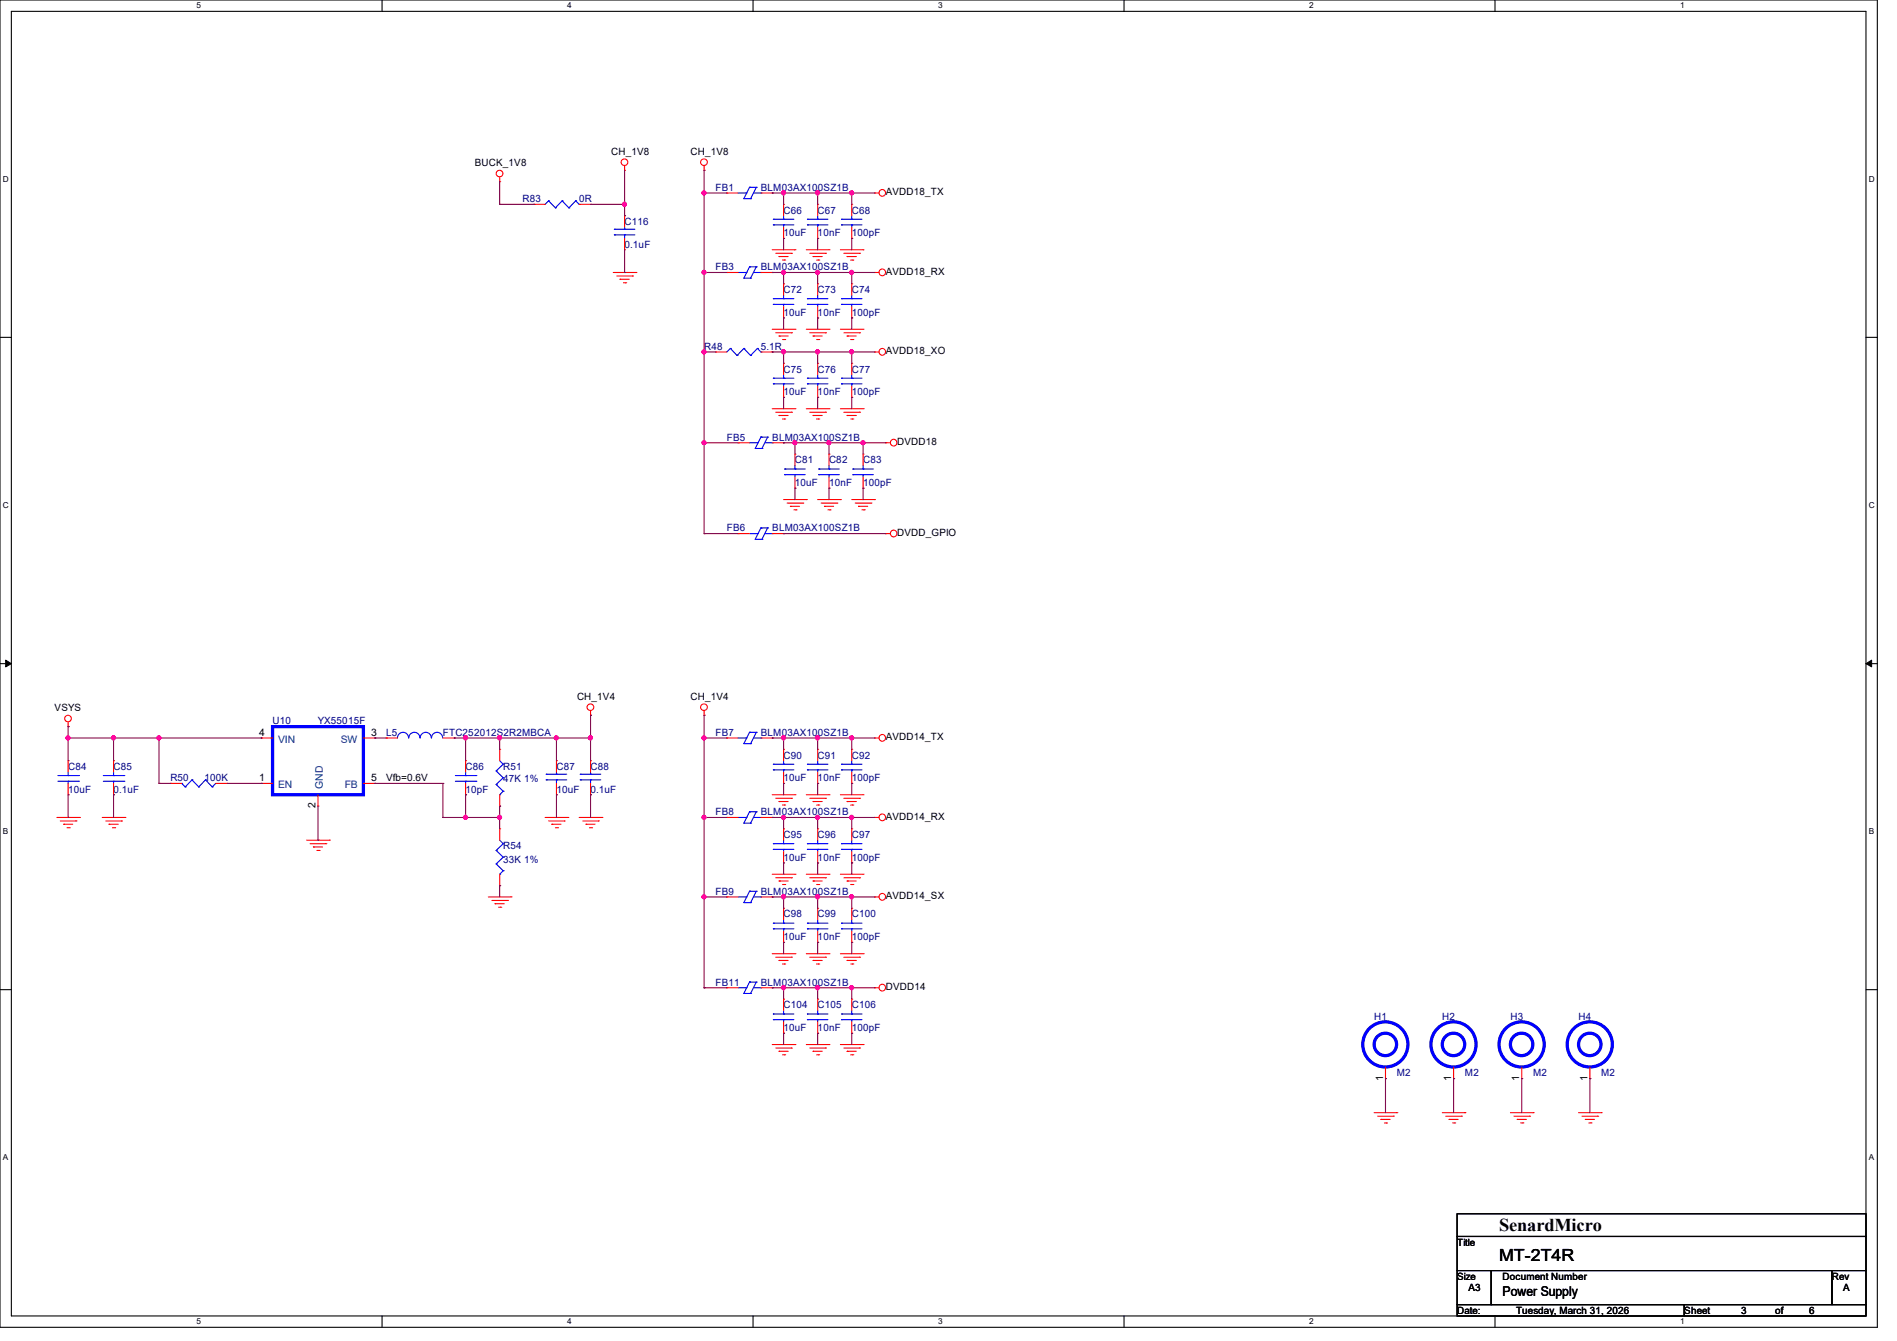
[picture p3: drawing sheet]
<svg xmlns="http://www.w3.org/2000/svg" width="297mm" height="210mm" viewBox="0 0 297 210" stroke-linecap="round" stroke-linejoin="round" font-family="sans-serif">
<defs><g id="words">
<text font-size="2.8" x="234.7" y="192.8">SenardMicro</text>
<text font-size="2.6" x="234.7" y="197.4">MT-2T4R</text>
<text font-size="2.1" x="235.2" y="203">Power Supply</text>
<g font-size="1.6">
<text x="74.3" y="26">BUCK_1V8</text>
<text x="95.7" y="24.2">CH_1V8</text>
<text x="108.1" y="24.2">CH_1V8</text>
<text x="138.7" y="30.6">AVDD18_TX</text>
<text x="138.7" y="43.1">AVDD18_RX</text>
<text x="138.7" y="55.5">AVDD18_XO</text>
<text x="140.5" y="69.7">DVDD18</text>
<text x="140.5" y="83.9">DVDD_GPIO</text>
<text x="8.6" y="111.3">VSYS</text>
<text x="90.3" y="109.6">CH_1V4</text>
<text x="108.1" y="109.6">CH_1V4</text>
<text x="40.6" y="115.2">4</text>
<text x="58.1" y="115.2">3</text>
<text x="138.7" y="116">AVDD14_TX</text>
<text x="40.6" y="122.3">1</text>
<text x="58.1" y="122.3">5</text>
<text x="60.5" y="122.3">Vfb=0.6V</text>
<text x="49.4" y="126.6" transform="rotate(-90 49.4 126.6)">2</text>
<text x="138.7" y="128.4">AVDD14_RX</text>
<text x="138.7" y="140.8">AVDD14_SX</text>
<text x="138.7" y="155.1">DVDD14</text>
<text x="216.5" y="169.2" transform="rotate(-90 216.5 169.2)">1</text>
<text x="227.2" y="169.2" transform="rotate(-90 227.2 169.2)">1</text>
<text x="237.9" y="169.2" transform="rotate(-90 237.9 169.2)">1</text>
<text x="248.5" y="169.2" transform="rotate(-90 248.5 169.2)">1</text>
<text x="228.1" y="195.1">Title</text>
<text x="228.1" y="200.4">Size</text>
<text x="229.9" y="202.2">A3</text>
<text x="235.2" y="200.4">Document Number</text>
<text x="286.8" y="200.4">Rev</text>
<text x="288.6" y="202.2">A</text>
<text x="228.1" y="205.7">Date:</text>
<text x="237.4" y="205.7">Tuesday, March 31, 2026</text>
<text x="263.7" y="205.7">Sheet</text>
<text x="272.6" y="205.7">3</text>
<text x="277.9" y="205.7">of</text>
<text x="283.3" y="205.7">6</text>
</g>
<g font-size="1.6" fill="#000080">
<text x="112" y="29.9">FB1</text>
<text x="119.1" y="29.9">BLM03AX100SZ1B</text>
<text x="81.8" y="31.7">R83</text>
<text x="90.7" y="31.7">0R</text>
<text x="97.8" y="35.2">C116</text>
<text x="122.7" y="33.4">C66</text>
<text x="128" y="33.4">C67</text>
<text x="133.3" y="33.4">C68</text>
<text x="97.8" y="38.8">0.1uF</text>
<text x="122.7" y="37">10uF</text>
<text x="128" y="37">10nF</text>
<text x="133.3" y="37">100pF</text>
<text x="112" y="42.3">FB3</text>
<text x="119.1" y="42.3">BLM03AX100SZ1B</text>
<text x="122.7" y="45.9">C72</text>
<text x="128" y="45.9">C73</text>
<text x="133.3" y="45.9">C74</text>
<text x="122.7" y="49.4">10uF</text>
<text x="128" y="49.4">10nF</text>
<text x="133.3" y="49.4">100pF</text>
<text x="110.2" y="54.8">R48</text>
<text x="119.1" y="54.8">5.1R</text>
<text x="122.7" y="58.3">C75</text>
<text x="128" y="58.3">C76</text>
<text x="133.3" y="58.3">C77</text>
<text x="122.7" y="61.9">10uF</text>
<text x="128" y="61.9">10nF</text>
<text x="133.3" y="61.9">100pF</text>
<text x="113.8" y="69">FB5</text>
<text x="120.9" y="69">BLM03AX100SZ1B</text>
<text x="124.5" y="72.6">C81</text>
<text x="124.5" y="76.1">10uF</text>
<text x="129.8" y="72.6">C82</text>
<text x="129.8" y="76.1">10nF</text>
<text x="135.1" y="72.6">C83</text>
<text x="135.1" y="76.1">100pF</text>
<text x="113.8" y="83.2">FB6</text>
<text x="120.9" y="83.2">BLM03AX100SZ1B</text>
<text x="42.7" y="113.5">U10</text>
<text x="49.8" y="113.5">YX55015F</text>
<text x="60.5" y="115.2">L5</text>
<text x="69.3" y="115.2">FTC252012S2R2MBCA</text>
<text x="112" y="115.2">FB7</text>
<text x="119.1" y="115.2">BLM03AX100SZ1B</text>
<text x="122.7" y="118.8">C90</text>
<text x="128" y="118.8">C91</text>
<text x="133.3" y="118.8">C92</text>
<text x="10.7" y="120.6">C84</text>
<text x="10.7" y="124.1">10uF</text>
<text x="17.8" y="120.6">C85</text>
<text x="17.8" y="124.1">0.1uF</text>
<text x="26.7" y="122.3">R50</text>
<text x="32" y="122.3">100K</text>
<text x="72.9" y="120.6">C86</text>
<text x="72.9" y="124.1">10pF</text>
<text x="78.8" y="120.6">R51</text>
<text x="78.8" y="122.5">47K 1%</text>
<text x="87.1" y="120.6">C87</text>
<text x="87.1" y="124.1">10uF</text>
<text x="92.5" y="120.6">C88</text>
<text x="92.5" y="124.1">0.1uF</text>
<text x="122.7" y="122.3">10uF</text>
<text x="128" y="122.3">10nF</text>
<text x="133.3" y="122.3">100pF</text>
<text x="112" y="127.7">FB8</text>
<text x="119.1" y="127.7">BLM03AX100SZ1B</text>
<text x="122.7" y="131.2">C95</text>
<text x="128" y="131.2">C96</text>
<text x="133.3" y="131.2">C97</text>
<text x="78.8" y="133">R54</text>
<text x="78.8" y="135.1">33K 1%</text>
<text x="122.7" y="134.8">10uF</text>
<text x="128" y="134.8">10nF</text>
<text x="133.3" y="134.8">100pF</text>
<text x="112" y="140.1">FB9</text>
<text x="119.1" y="140.1">BLM03AX100SZ1B</text>
<text x="122.7" y="143.7">C98</text>
<text x="128" y="143.7">C99</text>
<text x="133.3" y="143.7">C100</text>
<text x="122.7" y="147.2">10uF</text>
<text x="128" y="147.2">10nF</text>
<text x="133.3" y="147.2">100pF</text>
<text x="112" y="154.3">FB11</text>
<text x="119.1" y="154.3">BLM03AX100SZ1B</text>
<text x="122.7" y="157.9">C104</text>
<text x="122.7" y="161.5">10uF</text>
<text x="128" y="157.9">C105</text>
<text x="128" y="161.5">10nF</text>
<text x="133.3" y="157.9">C106</text>
<text x="133.3" y="161.5">100pF</text>
<text x="215.1" y="159.7">H1</text>
<text x="225.8" y="159.7">H2</text>
<text x="236.5" y="159.7">H3</text>
<text x="247.1" y="159.7">H4</text>
<text x="218.7" y="168.6">M2</text>
<text x="229.4" y="168.6">M2</text>
<text x="240" y="168.6">M2</text>
<text x="250.7" y="168.6">M2</text>
</g>
<g font-size="1.6" fill="#004080">
<text x="43.6" y="116.3">VIN</text>
<text x="53.3" y="116.3">SW</text>
<text x="43.6" y="123.4">EN</text>
<text x="50.5" y="123.6" transform="rotate(-90 50.5 123.6)">GND</text>
<text x="54" y="123.4">FB</text>
</g>
<g font-size="1.3">
<text x="30.8" y="1.3">5</text>
<text x="88.8" y="1.3">4</text>
<text x="146.9" y="1.3">3</text>
<text x="205" y="1.3">2</text>
<text x="263.1" y="1.3">1</text>
<text x=".5" y="28.4">D</text>
<text x="292.6" y="28.4">D</text>
<text x=".5" y="79.5">C</text>
<text x="292.6" y="79.5">C</text>
<text x=".5" y="130.6">B</text>
<text x="292.6" y="130.6">B</text>
<text x=".5" y="181.7">A</text>
<text x="292.6" y="181.7">A</text>
<text x="30.8" y="207.4">5</text>
<text x="88.8" y="207.4">4</text>
<text x="146.9" y="207.4">3</text>
<text x="205" y="207.4">2</text>
<text x="263.1" y="207.4">1</text>
</g>
</g></defs>
<g fill="none" stroke="#000" stroke-width=".17">
<path d="M0 0h293.9v207.9h-293.9zM1.8 1.8h290.3v204.3h-290.3zM59.8 0v1.8M117.9 0v1.8M176 0v1.8M234.1 0v1.8M0 52.8h1.8M292.1 52.8h1.8M0 103.9h1.8M292.1 103.9h1.8M0 155h1.8M292.1 155h1.8"/>
<path d="M228.1 190.1h64v3.5h-64zM228.1 193.6h64v5.4h-64zM228.1 199h5.4v5.3h-5.4zM233.5 199h53.3v5.3h-53.3zM286.8 199h5.3v5.3h-5.3zM59.8 206.1v1.8M117.9 206.1v1.8M176 206.1v1.8M228.1 204.3h35.6v1.8h-35.6zM234.1 206.1v1.8M263.7 204.3h28.4v1.8h-28.4z"/>
</g>
<path d="M.9 103.4l.9 .5-.9 .5zM292.1 103.9l.9-.5v1z" fill="#000"/>
<path d="M.9 103.4l.9 .5-.9 .5zM292.1 103.9l.9-.5v1z" fill="none" stroke="#000" stroke-width=".16"/>
<g fill="none" stroke="#f00" stroke-width=".17">
<path d="M78.2 28.4h.1M78.2 27.7v.7M83.6 32h.1M83.6 32h1.7M90.7 32h1.8M92.5 32h.1M97.8 26.7h.1M97.8 33.8h.1M97.8 39.1h.1M97.8 26v.7M97.8 33.8v1.8M97.8 37.3v1.8"/>
<path d="M110.2 26.7h.1M110.2 26v.7M113.8 30.2h.1M113.8 30.2h1.8M119.1 30.2h1.8M120.9 30.2h.1M120.9 39.1h3.6M121.5 39.7h2.4M122.7 37.3h.1M122.7 32h.1M122.7 32v1.8M122.7 35.6v1.7"/>
<path d="M123.9 39.7h.1M124.5 39.1h.1M126.2 39.1h3.6M126.8 39.7h2.4M128 37.3h.1M128 32h.1M128 32v1.8M128 35.6v1.7M129.2 39.7h.1M129.8 39.1h.1M131.6 39.1h3.5M132.1 39.7h2.5"/>
<path d="M133.3 37.3h.1M133.3 32h.1M133.3 32v1.8M133.3 35.6v1.7M134.6 39.7h.1M135.1 39.1h.1M136.9 30.2h.1M136.9 30.2h.7M96 42.7h3.6M96.6 43.2h2.4M97.1 43.7h.1M97.1 43.7h1.4"/>
<path d="M97.6 44.3h.4M98 44.3h.1M99 43.2h.1M99.6 42.7h.1M112 55.1h.1M112 55.1h1.8M113.8 42.7h.1M113.8 42.7h1.8M119.1 42.7h1.8M119.1 55.1h1.8M120.9 55.1h.1M120.9 42.7h.1"/>
<path d="M120.9 51.6h3.6M121.5 52.1h2.4M122 40.2h.1M122 52.6h.1M122 40.2h1.4M122 52.6h1.4M122.5 40.7h.4M122.5 53.2h.4M122.7 56.9h.1M122.7 49.8h.1M122.7 44.4h.1M122.7 44.4v1.8"/>
<path d="M122.7 48v1.8M122.7 56.9v1.8M122.9 40.7h.1M122.9 53.2h.1M123.9 52.1h.1M124.5 51.6h.1M126.2 51.6h3.6M126.8 52.1h2.4M127.3 40.2h.1M127.3 52.6h.1M127.3 40.2h1.4M127.3 52.6h1.4"/>
<path d="M127.8 40.7h.4M127.8 53.2h.4M128 56.9h.1M128 49.8h.1M128 44.4h.1M128 44.4v1.8M128 48v1.8M128 56.9v1.8M128.2 40.7h.1M128.2 53.2h.1M129.2 52.1h.1M129.8 51.6h.1"/>
<path d="M131.6 51.6h3.5M132.1 52.1h2.5M132.6 40.2h.1M132.6 52.6h.1M132.6 40.2h1.5M132.6 52.6h1.5M133.2 40.7h.3M133.2 53.2h.3M133.3 56.9h.1M133.3 49.8h.1M133.3 44.4h.1M133.3 44.4v1.8"/>
<path d="M133.3 48v1.8M133.3 56.9v1.8M133.5 40.7h.1M133.5 53.2h.1M134.6 52.1h.1M135.1 51.6h.1M136.9 42.7h.1M136.9 55.1h.1M136.9 42.7h.7M136.9 55.1h.7M115.6 69.3h.1M115.6 69.3h1.7"/>
<path d="M120.9 64h3.6M120.9 69.3h1.8M121.5 64.6h2.4M122 65.1h.1M122 65.1h1.4M122.5 65.6h.4M122.7 62.2h.1M122.7 69.3h.1M122.7 78.2h3.5M122.7 60.5v1.7M122.9 65.6h.1M123.2 78.8h2.5"/>
<path d="M123.7 79.3h.1M123.7 79.3h1.5M123.9 64.6h.1M124.3 79.8h.3M124.5 64h.1M124.5 76.5h.1M124.5 71.1h.1M124.5 71.1v1.8M124.5 74.7v1.8M124.6 79.8h.1M125.7 78.8h.1M126.2 78.2h.1"/>
<path d="M126.2 64h3.6M126.8 64.6h2.4M127.3 65.1h.1M127.3 65.1h1.4M127.8 65.6h.4M128 62.2h.1M128 78.2h3.6M128 60.5v1.7M128.2 65.6h.1M128.6 78.8h2.4M129.1 79.3h.1M129.1 79.3h1.4"/>
<path d="M129.2 64.6h.1M129.6 79.8h.4M129.8 64h.1M129.8 76.5h.1M129.8 71.1h.1M129.8 71.1v1.8M129.8 74.7v1.8M130 79.8h.1M131 78.8h.1M131.6 78.2h.1M131.6 64h3.5M132.1 64.6h2.5"/>
<path d="M132.6 65.1h.1M132.6 65.1h1.5M133.2 65.6h.3M133.3 62.2h.1M133.3 78.2h3.6M133.3 60.5v1.7M133.5 65.6h.1M133.9 78.8h2.5M134.4 79.3h.1M134.4 79.3h1.4M134.6 64.6h.1M135 79.8h.3"/>
<path d="M135.1 64h.1M135.1 76.5h.1M135.1 71.1h.1M135.1 71.1v1.8M135.1 74.7v1.8M135.3 79.8h.1M136.4 78.8h.1M136.9 78.2h.1M138.7 69.3h.1M138.7 69.3h.7M115.6 83.6h.1M115.6 83.6h1.7"/>
<path d="M120.9 83.6h1.8M122.7 83.6h.1M138.7 83.6h.1M138.7 83.6h.7M10.7 113.8h.1M10.7 119.1h.1M10.7 113.1v.7M10.7 119.1v1.8M17.8 119.1h.1M17.8 119.1v1.8M40.9 115.6h.1M40.9 115.6h1.8"/>
<path d="M56.9 115.6h1.8M58.7 115.6h.1M60.5 115.6h.1M60.5 115.6h1.7M69.3 115.6h1.8M71.1 115.6h.1M72.9 119.1h.1M72.9 119.1v1.8M78.2 117.3h.1M78.2 117.3v1.8M87.1 119.1h.1M87.1 119.1v1.8"/>
<path d="M92.5 112h.1M92.5 119.1h.1M92.5 111.3v.7M92.5 119.1v1.8M110.2 112h.1M110.2 111.3v.7M113.8 115.6h.1M113.8 115.6h1.8M119.1 115.6h1.8M120.9 115.6h.1M122.7 117.3h.1M122.7 117.3v1.8"/>
<path d="M128 117.3h.1M128 117.3v1.8M133.3 117.3h.1M133.3 117.3v1.8M136.9 115.6h.1M136.9 115.6h.7M8.9 128h3.5M9.4 128.6h2.5M9.9 129.1h.1M9.9 129.1h1.5M10.5 129.6h.3M10.7 124.5h.1"/>
<path d="M10.7 122.7v1.8M10.8 129.6h.1M11.9 128.6h.1M12.4 128h.1M16 128h3.6M16.6 128.6h2.4M17.1 129.1h.1M17.1 129.1h1.4M17.6 129.6h.3M17.8 124.5h.1M17.8 122.7v1.8M17.9 129.6h.1"/>
<path d="M19 128.6h.1M19.6 128h.1M26.7 122.7h.1M26.7 122.7h1.7M33.8 122.7h1.8M35.6 122.7h.1M40.9 122.7h.1M40.9 122.7h1.8M48 131.6h3.6M48.6 132.1h2.4M49.1 132.6h.1M49.1 132.6h1.4"/>
<path d="M49.6 133.2h.4M49.8 126.2h.1M49.8 124.5v1.7M50 133.2h.1M51 132.1h.1M51.6 131.6h.1M56.9 122.7h1.8M58.7 122.7h.1M72.9 124.5h.1M72.9 122.7v1.8M78.2 126.2h.1M78.2 129.8h.1"/>
<path d="M78.2 138.7h.1M78.2 124.5v1.7M78.2 129.8v1.8M78.2 136.9v1.8M85.3 128h3.6M85.9 128.6h2.4M86.4 129.1h.1M86.4 129.1h1.4M87 129.6h.3M87.1 124.5h.1M87.1 122.7v1.8M87.3 129.6h.1"/>
<path d="M88.3 128.6h.1M88.9 128h.1M90.7 128h3.5M91.2 128.6h2.5M91.7 129.1h.1M91.7 129.1h1.5M92.3 129.6h.3M92.5 124.5h.1M92.5 122.7v1.8M92.6 129.6h.1M93.7 128.6h.1M94.2 128h.1"/>
<path d="M113.8 128h.1M113.8 128h1.8M119.1 128h1.8M120.9 128h.1M120.9 124.5h3.6M120.9 136.9h3.6M121.5 125h2.4M121.5 137.5h2.4M122 125.5h.1M122 138h.1M122 125.5h1.4M122 138h1.4"/>
<path d="M122.5 126.1h.4M122.5 138.5h.4M122.7 135.1h.1M122.7 129.8h.1M122.7 122.7h.1M122.7 120.9v1.8M122.7 129.8v1.8M122.7 133.3v1.8M122.9 126.1h.1M122.9 138.5h.1M123.9 125h.1M123.9 137.5h.1"/>
<path d="M124.5 124.5h.1M124.5 136.9h.1M126.2 124.5h3.6M126.2 136.9h3.6M126.8 125h2.4M126.8 137.5h2.4M127.3 125.5h.1M127.3 138h.1M127.3 125.5h1.4M127.3 138h1.4M127.8 126.1h.4M127.8 138.5h.4"/>
<path d="M128 122.7h.1M128 135.1h.1M128 129.8h.1M128 120.9v1.8M128 129.8v1.8M128 133.3v1.8M128.2 126.1h.1M128.2 138.5h.1M129.2 125h.1M129.2 137.5h.1M129.8 124.5h.1M129.8 136.9h.1"/>
<path d="M131.6 124.5h3.5M131.6 136.9h3.5M132.1 125h2.5M132.1 137.5h2.5M132.6 125.5h.1M132.6 138h.1M132.6 125.5h1.5M132.6 138h1.5M133.2 126.1h.3M133.2 138.5h.3M133.3 122.7h.1M133.3 135.1h.1"/>
<path d="M133.3 129.8h.1M133.3 120.9v1.8M133.3 129.8v1.8M133.3 133.3v1.8M133.5 126.1h.1M133.5 138.5h.1M134.6 125h.1M134.6 137.5h.1M135.1 124.5h.1M135.1 136.9h.1M136.9 128h.1M136.9 128h.7"/>
<path d="M76.5 140.5h3.5M77 141h2.5M77.5 141.5h.1M77.5 141.5h1.5M78.1 142.1h.3M78.4 142.1h.1M79.5 141h.1M80 140.5h.1M113.8 140.5h.1M113.8 154.7h.1M113.8 140.5h1.8M113.8 154.7h1.8"/>
<path d="M119.1 140.5h1.8M119.1 154.7h1.8M120.9 140.5h.1M120.9 154.7h.1M120.9 149.4h3.6M121.5 149.9h2.4M122 150.4h.1M122 150.4h1.4M122.5 151h.4M122.7 156.5h.1M122.7 147.6h.1M122.7 142.2h.1"/>
<path d="M122.7 142.2v1.8M122.7 145.8v1.8M122.7 156.5v1.7M122.9 151h.1M123.9 149.9h.1M124.5 149.4h.1M126.2 149.4h3.6M126.8 149.9h2.4M127.3 150.4h.1M127.3 150.4h1.4M127.8 151h.4M128 156.5h.1"/>
<path d="M128 147.6h.1M128 142.2h.1M128 142.2v1.8M128 145.8v1.8M128 156.5v1.7M128.2 151h.1M129.2 149.9h.1M129.8 149.4h.1M131.6 149.4h3.5M132.1 149.9h2.5M132.6 150.4h.1M132.6 150.4h1.5"/>
<path d="M133.2 151h.3M133.3 156.5h.1M133.3 147.6h.1M133.3 142.2h.1M133.3 142.2v1.8M133.3 145.8v1.8M133.3 156.5v1.7M133.5 151h.1M134.6 149.9h.1M135.1 149.4h.1M136.9 140.5h.1M136.9 154.7h.1"/>
<path d="M136.9 140.5h.7M136.9 154.7h.7M120.9 163.6h3.6M121.5 164.1h2.4M122 164.6h.1M122 164.6h1.4M122.5 165.2h.4M122.7 161.8h.1M122.7 160v1.8M122.9 165.2h.1M123.9 164.1h.1M124.5 163.6h.1"/>
<path d="M126.2 163.6h3.6M126.8 164.1h2.4M127.3 164.6h.1M127.3 164.6h1.4M127.8 165.2h.4M128 161.8h.1M128 160v1.8M128.2 165.2h.1M129.2 164.1h.1M129.8 163.6h.1M131.6 163.6h3.5M132.1 164.1h2.5"/>
<path d="M132.6 164.6h.1M132.6 164.6h1.5M133.2 165.2h.3M133.3 161.8h.1M133.3 160v1.8M133.5 165.2h.1M134.6 164.1h.1M135.1 163.6h.1M215.1 174.2h3.6M215.7 174.8h2.4M216.2 175.3h.1M216.2 175.3h1.4"/>
<path d="M216.7 175.9h.4M216.9 168.9h.1M216.9 167.1v1.8M217.1 175.9h.1M218.1 174.8h.1M218.7 174.2h.1M225.8 174.2h3.6M226.4 174.8h2.4M226.9 175.3h.1M226.9 175.3h1.4M227.4 175.9h.4M227.6 168.9h.1"/>
<path d="M227.6 167.1v1.8M227.8 175.9h.1M228.8 174.8h.1M229.4 174.2h.1M236.5 174.2h3.5M237 174.8h2.5M237.5 175.3h.1M237.5 175.3h1.5M238.1 175.9h.3M238.3 168.9h.1M238.3 167.1v1.8M238.4 175.9h.1"/>
<path d="M239.5 174.8h.1M240 174.2h.1M247.1 174.2h3.6M247.7 174.8h2.4M248.2 175.3h.1M248.2 175.3h1.4M248.8 175.9h.3M248.9 168.9h.1M248.9 167.1v1.8M249.1 175.9h.1M250.1 174.8h.1M250.7 174.2h.1"/>
<circle cx="78.2" cy="27.2" r=".52"/>
<circle cx="97.8" cy="25.4" r=".52"/>
<circle cx="110.2" cy="25.4" r=".52"/>
<circle cx="138.1" cy="30.2" r=".52"/>
<circle cx="138.1" cy="55.1" r=".52"/>
<circle cx="138.1" cy="42.7" r=".52"/>
<circle cx="139.9" cy="69.3" r=".52"/>
<circle cx="139.9" cy="83.5" r=".52"/>
<circle cx="10.7" cy="112.5" r=".52"/>
<circle cx="92.4" cy="110.7" r=".52"/>
<circle cx="110.2" cy="110.7" r=".52"/>
<circle cx="138.1" cy="115.5" r=".52"/>
<circle cx="138.1" cy="128" r=".52"/>
<circle cx="138.1" cy="140.4" r=".52"/>
<circle cx="138.1" cy="154.7" r=".52"/>
</g>
<g fill="none" stroke="#00f" stroke-width=".17">
<path d="M85.9 31.5h.1M85.9 31.5l-.6 .5M85.9 31.5l1.1 1.1M87 32.6h.1M88 31.5h.1M88 31.5l-1 1.1M88 31.5l1.1 1.1M89.1 32.6h.1M90.1 31.5h.1M90.1 31.5l-1 1.1M90.1 31.5l.6 .5M90.7 32h.1"/>
<path d="M96.2 36.8h.1M96.2 35.9h.1M96.2 36.8h3.2M96.2 35.9h3.2M97.8 35.9h.1M97.8 36.8h.1M97.8 35.6v.3M97.8 36.8v.5M115.6 30.2h1.2M116.8 30.2h.1M117.3 29.3h.1M117.3 29.3l-.8 1.8h1"/>
<path d="M117.3 29.3h1.1M117.5 31.1h.1M118.1 30.2h1M118.4 29.3h.1M118.4 29.3l-.9 1.8M119.1 30.2h.1M121.1 34.3h.1M121.1 35.2h.1M121.1 34.3h3.2M121.1 35.2h3.2M122.7 35.2h.1M122.7 34.3h.1"/>
<path d="M122.7 33.8v.5M122.7 35.2v.4M126.4 34.3h.1M126.4 35.2h.1M126.4 34.3h3.2M126.4 35.2h3.2M128 35.2h.1M128 34.3h.1M128 33.8v.5M128 35.2v.4M131.7 34.3h.1M131.7 35.2h.1"/>
<path d="M131.7 34.3h3.3M131.7 35.2h3.3M133.3 35.2h.1M133.3 34.3h.1M133.3 33.8v.5M133.3 35.2v.4M114.3 54.6h.1M114.3 54.6l-.5 .5M114.3 54.6l1.1 1.1M115.4 55.7h.1M115.6 42.7h1.2M116.5 54.6h.1"/>
<path d="M116.5 54.6l-1.1 1.1M116.5 54.6l1 1.1M116.8 42.7h.1M117.3 41.8h.1M117.3 41.8l-.8 1.8h1M117.3 41.8h1.1M117.5 55.7h.1M117.5 43.6h.1M118.1 42.7h1M118.4 41.8h.1M118.4 41.8l-.9 1.8M118.6 54.6h.1"/>
<path d="M118.6 54.6l-1.1 1.1M118.6 54.6l.5 .5M119.1 55.1h.1M119.1 42.7h.1M121.1 59.2h.1M121.1 46.8h.1M121.1 47.7h.1M121.1 59.2h3.2M121.1 46.8h3.2M121.1 47.7h3.2M122.7 59.2h.1M122.7 47.7h.1"/>
<path d="M122.7 46.8h.1M122.7 46.2v.6M122.7 47.7v.3M122.7 58.7v.5M126.4 59.2h.1M126.4 46.8h.1M126.4 47.7h.1M126.4 59.2h3.2M126.4 46.8h3.2M126.4 47.7h3.2M128 59.2h.1M128 47.7h.1"/>
<path d="M128 46.8h.1M128 46.2v.6M128 47.7v.3M128 58.7v.5M131.7 59.2h.1M131.7 46.8h.1M131.7 47.7h.1M131.7 59.2h3.3M131.7 46.8h3.3M131.7 47.7h3.3M133.3 59.2h.1M133.3 47.7h.1"/>
<path d="M133.3 46.8h.1M133.3 46.2v.6M133.3 47.7v.3M133.3 58.7v.5M117.3 69.3h1.3M118.6 69.3h.1M119.1 68.5h.1M119.1 68.5l-.9 1.7h1.1M119.1 68.5h1.1M119.3 70.2h.1M119.8 69.3h1.1M120.2 68.5h.1"/>
<path d="M120.2 68.5l-.9 1.7M120.9 69.3h.1M121.1 60.1h.1M121.1 60.1h3.2M122.7 60.1h.1M122.7 60.1v.4M122.9 73.4h.1M122.9 74.3h.1M122.9 73.4h3.2M122.9 74.3h3.2M124.5 74.3h.1M124.5 73.4h.1"/>
<path d="M124.5 72.9v.5M124.5 74.3v.4M126.4 60.1h.1M126.4 60.1h3.2M128 60.1h.1M128 60.1v.4M128.2 73.4h.1M128.2 74.3h.1M128.2 73.4h3.2M128.2 74.3h3.2M129.8 74.3h.1M129.8 73.4h.1"/>
<path d="M129.8 72.9v.5M129.8 74.3v.4M131.7 60.1h.1M131.7 60.1h3.3M133.3 60.1h.1M133.3 60.1v.4M133.5 73.4h.1M133.5 74.3h.1M133.5 73.4h3.2M133.5 74.3h3.2M135.1 74.3h.1M135.1 73.4h.1"/>
<path d="M135.1 72.9v.5M135.1 74.3v.4M117.3 83.6h1.3M118.6 83.6h.1M119.1 82.7h.1M119.1 82.7l-.9 1.8h1.1M119.1 82.7h1.1M119.3 84.5h.1M119.8 83.6h1.1M120.2 82.7h.1M120.2 82.7l-.9 1.8M120.9 83.6h.1"/>
<path d="M62.2 115.6a.87 .87 0 0 1 .9-.9 .87 .87 0 0 1 .9 .9M64 115.6a.87 .87 0 0 1 .9-.9 .87 .87 0 0 1 .8 .9M65.8 115.6a.87 .87 0 0 1 .9-.9 .87 .87 0 0 1 .8 .9M67.6 115.6a.87 .87 0 0 1 .8-.9 .87 .87 0 0 1 .9 .9M78.2 119.1l.6 .6M78.8 119.7h.1M78.8 119.7l-1.1 1M115.6 115.6h1.2M116.8 115.6h.1M117.3 114.7h.1M117.3 114.7l-.8 1.8h1M117.3 114.7h1.1"/>
<path d="M117.5 116.5h.1M118.1 115.6h1M118.4 114.7h.1M118.4 114.7l-.9 1.8M119.1 115.6h.1M121.1 119.7h.1M121.1 119.7h3.2M122.7 119.7h.1M122.7 119.1v.6M126.4 119.7h.1M126.4 119.7h3.2M128 119.7h.1"/>
<path d="M128 119.1v.6M131.7 119.7h.1M131.7 119.7h3.3M133.3 119.7h.1M133.3 119.1v.6M9.1 121.5h3.2M9.1 122.3h3.2M10.7 122.3h.1M10.7 121.5h.1M10.7 120.9v.6M10.7 122.3v.4M12.3 121.5h.1"/>
<path d="M12.3 122.3h.1M16.2 121.5h3.2M16.2 122.3h3.2M17.8 122.3h.1M17.8 121.5h.1M17.8 120.9v.6M17.8 122.3v.4M19.4 121.5h.1M19.4 122.3h.1M28.4 122.7h.1M28.4 122.7l.6 .5M29 123.2h.1"/>
<path d="M30.1 122.1h.1M30.1 122.1l1 1.1M30.1 122.1l-1.1 1.1M31.1 123.2h.1M32.2 122.1h.1M32.2 122.1l1 1.1M32.2 122.1l-1.1 1.1M33.2 123.2h.1M33.8 122.7l-.6 .5M71.3 121.5h3.2M71.3 122.3h3.2M72.9 122.3h.1"/>
<path d="M72.9 121.5h.1M72.9 120.9v.6M72.9 122.3v.4M74.5 121.5h.1M74.5 122.3h.1M77.7 120.7h.1M77.7 122.9h.1M77.7 133.2h.1M77.7 135.3h.1M77.7 120.7l1.1 1.1M77.7 122.9l1.1 1M77.7 133.2l1.1 1"/>
<path d="M77.7 135.3l1.1 1.1M78.2 124.5h.1M78.2 136.9h.1M78.2 131.6l.6 .5M78.8 121.8h.1M78.8 123.9h.1M78.8 132.1h.1M78.8 134.2h.1M78.8 136.4h.1M78.8 121.8l-1.1 1.1M78.8 123.9l-.6 .6M78.8 132.1l-1.1 1.1"/>
<path d="M78.8 134.2l-1.1 1.1M78.8 136.4l-.6 .5M85.5 122.1h.1M85.5 121.2h.1M85.5 122.1h3.2M85.5 121.2h3.2M87.1 121.2h.1M87.1 122.1h.1M87.1 120.9v.3M87.1 122.1v.6M90.8 122.1h.1M90.8 121.2h.1"/>
<path d="M90.8 122.1h3.3M90.8 121.2h3.3M92.5 121.2h.1M92.5 122.1h.1M92.5 120.9v.3M92.5 122.1v.6M115.6 128h1.2M116.8 128h.1M117.3 127.1h.1M117.3 139.6h.1M117.3 127.1l-.8 1.8h1M117.3 127.1h1.1"/>
<path d="M117.3 139.6l-.8 1.8h1M117.3 139.6h1.1M117.5 128.9h.1M118.1 128h1M118.4 127.1h.1M118.4 139.6h.1M118.4 127.1l-.9 1.8M118.4 139.6l-.9 1.8M119.1 128h.1M121.1 132.1h.1M121.1 133h.1M121.1 120.6h.1"/>
<path d="M121.1 120.6h3.2M121.1 132.1h3.2M121.1 133h3.2M122.7 133h.1M122.7 132.1h.1M122.7 120.6h.1M122.7 120.6v.3M122.7 131.6v.5M122.7 133v.3M126.4 120.6h.1M126.4 132.1h.1M126.4 133h.1"/>
<path d="M126.4 120.6h3.2M126.4 132.1h3.2M126.4 133h3.2M128 120.6h.1M128 133h.1M128 132.1h.1M128 120.6v.3M128 131.6v.5M128 133v.3M131.7 120.6h.1M131.7 132.1h.1M131.7 133h.1"/>
<path d="M131.7 120.6h3.3M131.7 132.1h3.3M131.7 133h3.3M133.3 120.6h.1M133.3 133h.1M133.3 132.1h.1M133.3 120.6v.3M133.3 131.6v.5M133.3 133v.3M115.6 140.5h1.2M115.6 154.7h1.2M116.8 140.5h.1"/>
<path d="M116.8 154.7h.1M117.3 153.8h.1M117.3 153.8l-.8 1.8h1M117.3 153.8h1.1M117.5 141.4h.1M117.5 155.6h.1M118.1 140.5h1M118.1 154.7h1M118.4 153.8h.1M118.4 153.8l-.9 1.8M119.1 140.5h.1M119.1 154.7h.1"/>
<path d="M121.1 158.8h.1M121.1 159.7h.1M121.1 144.6h.1M121.1 145.5h.1M121.1 158.8h3.2M121.1 159.7h3.2M121.1 144.6h3.2M121.1 145.5h3.2M122.7 159.7h.1M122.7 158.8h.1M122.7 145.5h.1M122.7 144.6h.1"/>
<path d="M122.7 144v.6M122.7 145.5v.3M122.7 158.2v.6M122.7 159.7v.3M126.4 158.8h.1M126.4 159.7h.1M126.4 144.6h.1M126.4 145.5h.1M126.4 158.8h3.2M126.4 159.7h3.2M126.4 144.6h3.2M126.4 145.5h3.2"/>
<path d="M128 159.7h.1M128 158.8h.1M128 145.5h.1M128 144.6h.1M128 144v.6M128 145.5v.3M128 158.2v.6M128 159.7v.3M131.7 158.8h.1M131.7 159.7h.1M131.7 144.6h.1M131.7 145.5h.1"/>
<path d="M131.7 158.8h3.3M131.7 159.7h3.3M131.7 144.6h3.3M131.7 145.5h3.3M133.3 159.7h.1M133.3 158.8h.1M133.3 145.5h.1M133.3 144.6h.1M133.3 144v.6M133.3 145.5v.3M133.3 158.2v.6M133.3 159.7v.3"/>
</g>
<g fill="none" stroke="#00f" stroke-width=".51">
<path d="M42.7 113.8h14.2v10.7h-14.2z"/>
<circle cx="216.9" cy="163.6" r="3.5"/>
<circle cx="216.9" cy="163.6" r="1.76"/>
<circle cx="227.6" cy="163.6" r="3.5"/>
<circle cx="227.6" cy="163.6" r="1.76"/>
<circle cx="238.2" cy="163.6" r="3.5"/>
<circle cx="238.2" cy="163.6" r="1.76"/>
<circle cx="248.9" cy="163.6" r="3.5"/>
<circle cx="248.9" cy="163.6" r="1.76"/>
</g>
<path d="M110.2 140.5h.1M110.2 140.5h3.6M122.7 147.6h.1M122.7 147.6v1.8M128 147.6h.1M128 147.6v1.8M133.3 140.5h.1M133.3 147.6h.1M133.3 140.5v1.7M133.3 147.6v1.8" fill="none" stroke="#800040" stroke-width=".17"/>
<circle cx="110.2" cy="140.4" r=".32" fill="#f0f"/>
<circle cx="110.2" cy="140.4" r=".32" fill="none" stroke="#f0f" stroke-width=".17"/>
<path d="M120.9 140.5h.1M120.9 140.5h7.1M122.7 140.5h.1M122.7 140.5v1.7" fill="none" stroke="#800040" stroke-width=".17"/>
<circle cx="122.7" cy="140.4" r=".32" fill="#f0f"/>
<circle cx="122.7" cy="140.4" r=".32" fill="none" stroke="#f0f" stroke-width=".17"/>
<path d="M128 140.5h.1M128 140.5v1.7M128 140.5h5.3" fill="none" stroke="#800040" stroke-width=".17"/>
<circle cx="133.3" cy="140.4" r=".32" fill="#f0f"/>
<circle cx="133.3" cy="140.4" r=".32" fill="none" stroke="#f0f" stroke-width=".17"/>
<circle cx="128" cy="140.4" r=".32" fill="#f0f"/>
<circle cx="128" cy="140.4" r=".32" fill="none" stroke="#f0f" stroke-width=".17"/>
<g fill="none" stroke="#800040" stroke-width=".17">
<path d="M110.2 128h.1M110.2 128v26.7M110.2 154.7h.1M110.2 154.7h3.6M120.9 154.7h.1M120.9 154.7h1.8M122.7 154.7h.1M122.7 154.7v1.8M133.3 154.7h.1M133.3 154.7v1.8M122.7 161.8h.1M122.7 161.8v1.8"/>
<path d="M128 161.8h.1M128 161.8v1.8M133.3 161.8h.1M133.3 161.8v1.8"/>
</g>
<circle cx="122.7" cy="154.7" r=".32" fill="#f0f"/>
<circle cx="122.7" cy="154.7" r=".32" fill="none" stroke="#f0f" stroke-width=".17"/>
<path d="M122.7 154.7h.1M122.7 154.7h10.6M128 154.7h.1M128 154.7v1.8" fill="none" stroke="#800040" stroke-width=".17"/>
<circle cx="133.3" cy="154.7" r=".32" fill="#f0f"/>
<circle cx="133.3" cy="154.7" r=".32" fill="none" stroke="#f0f" stroke-width=".17"/>
<circle cx="128" cy="154.7" r=".32" fill="#f0f"/>
<circle cx="128" cy="154.7" r=".32" fill="none" stroke="#f0f" stroke-width=".17"/>
<path d="M97.8 32h.1M97.8 26.7v5.3" fill="none" stroke="#800040" stroke-width=".17"/>
<circle cx="97.8" cy="32" r=".32" fill="#f0f"/>
<circle cx="97.8" cy="32" r=".32" fill="none" stroke="#f0f" stroke-width=".17"/>
<path d="M110.2 30.2h.1M110.2 30.2h3.6M122.7 37.3h.1M122.7 37.3v1.8M128 37.3h.1M128 37.3v1.8M133.3 30.2h.1M133.3 37.3h.1M133.3 30.2v1.8M133.3 37.3v1.8" fill="none" stroke="#800040" stroke-width=".17"/>
<circle cx="110.2" cy="30.2" r=".32" fill="#f0f"/>
<circle cx="110.2" cy="30.2" r=".32" fill="none" stroke="#f0f" stroke-width=".17"/>
<path d="M120.9 30.2h.1M120.9 30.2h7.1M122.7 30.2h.1M122.7 30.2v1.8" fill="none" stroke="#800040" stroke-width=".17"/>
<circle cx="122.7" cy="30.2" r=".32" fill="#f0f"/>
<circle cx="122.7" cy="30.2" r=".32" fill="none" stroke="#f0f" stroke-width=".17"/>
<path d="M128 30.2h.1M128 30.2v1.8M128 30.2h5.3" fill="none" stroke="#800040" stroke-width=".17"/>
<circle cx="133.3" cy="30.2" r=".32" fill="#f0f"/>
<circle cx="133.3" cy="30.2" r=".32" fill="none" stroke="#f0f" stroke-width=".17"/>
<circle cx="128" cy="30.2" r=".32" fill="#f0f"/>
<circle cx="128" cy="30.2" r=".32" fill="none" stroke="#f0f" stroke-width=".17"/>
<path d="M120.9 42.7h.1M120.9 42.7h1.8M122.7 49.8h.1M122.7 49.8v1.8M128 49.8h.1M128 49.8v1.8M133.3 42.7h.1M133.3 49.8h.1M133.3 42.7v1.7M133.3 49.8v1.8" fill="none" stroke="#800040" stroke-width=".17"/>
<circle cx="122.7" cy="42.7" r=".32" fill="#f0f"/>
<circle cx="122.7" cy="42.7" r=".32" fill="none" stroke="#f0f" stroke-width=".17"/>
<path d="M122.7 42.7h.1M122.7 42.7v1.7M122.7 42.7h10.6M128 42.7h.1M128 42.7v1.7" fill="none" stroke="#800040" stroke-width=".17"/>
<circle cx="133.3" cy="42.7" r=".32" fill="#f0f"/>
<circle cx="133.3" cy="42.7" r=".32" fill="none" stroke="#f0f" stroke-width=".17"/>
<circle cx="128" cy="42.7" r=".32" fill="#f0f"/>
<circle cx="128" cy="42.7" r=".32" fill="none" stroke="#f0f" stroke-width=".17"/>
<g fill="none" stroke="#800040" stroke-width=".17">
<path d="M110.2 42.7h.1M110.2 55.1h.1M110.2 42.7h3.6M110.2 55.1h1.8M120.9 55.1h.1M120.9 55.1h1.8M133.3 55.1h.1M133.3 55.1v1.8M122.7 62.2h.1M122.7 62.2v1.8M128 62.2h.1M128 62.2v1.8"/>
<path d="M133.3 62.2h.1M133.3 62.2v1.8"/>
</g>
<circle cx="122.7" cy="55.1" r=".32" fill="#f0f"/>
<circle cx="122.7" cy="55.1" r=".32" fill="none" stroke="#f0f" stroke-width=".17"/>
<path d="M122.7 55.1h.1M122.7 55.1v1.8M122.7 55.1h10.6M128 55.1h.1M128 55.1v1.8" fill="none" stroke="#800040" stroke-width=".17"/>
<circle cx="133.3" cy="55.1" r=".32" fill="#f0f"/>
<circle cx="133.3" cy="55.1" r=".32" fill="none" stroke="#f0f" stroke-width=".17"/>
<circle cx="128" cy="55.1" r=".32" fill="#f0f"/>
<circle cx="128" cy="55.1" r=".32" fill="none" stroke="#f0f" stroke-width=".17"/>
<g fill="none" stroke="#800040" stroke-width=".17">
<path d="M110.2 55.1v14.2M110.2 69.3h.1M110.2 69.3h5.4M122.7 69.3h.1M122.7 69.3h1.8M124.5 76.5h.1M124.5 76.5v1.7M129.8 76.5h.1M129.8 76.5v1.7M135.1 69.3h.1M135.1 76.5h.1M135.1 69.3v1.8"/>
<path d="M135.1 76.5v1.7"/>
</g>
<circle cx="124.4" cy="69.3" r=".32" fill="#f0f"/>
<circle cx="124.4" cy="69.3" r=".32" fill="none" stroke="#f0f" stroke-width=".17"/>
<path d="M124.5 69.3h.1M124.5 69.3v1.8M124.5 69.3h10.6M129.8 69.3h.1M129.8 69.3v1.8" fill="none" stroke="#800040" stroke-width=".17"/>
<circle cx="135.1" cy="69.3" r=".32" fill="#f0f"/>
<circle cx="135.1" cy="69.3" r=".32" fill="none" stroke="#f0f" stroke-width=".17"/>
<circle cx="129.8" cy="69.3" r=".32" fill="#f0f"/>
<circle cx="129.8" cy="69.3" r=".32" fill="none" stroke="#f0f" stroke-width=".17"/>
<path d="M110.2 42.7h.1M110.2 42.7v12.4" fill="none" stroke="#800040" stroke-width=".17"/>
<circle cx="110.2" cy="55.1" r=".32" fill="#f0f"/>
<circle cx="110.2" cy="55.1" r=".32" fill="none" stroke="#f0f" stroke-width=".17"/>
<circle cx="110.2" cy="42.7" r=".32" fill="#f0f"/>
<circle cx="110.2" cy="42.7" r=".32" fill="none" stroke="#f0f" stroke-width=".17"/>
<path d="M110.2 69.3h.1M110.2 69.3v14.3" fill="none" stroke="#800040" stroke-width=".17"/>
<circle cx="110.2" cy="69.3" r=".32" fill="#f0f"/>
<circle cx="110.2" cy="69.3" r=".32" fill="none" stroke="#f0f" stroke-width=".17"/>
<path d="M110.2 115.6h.1M110.2 115.6h3.6M133.3 115.6h.1M133.3 115.6v1.7M122.7 122.7h.1M122.7 122.7v1.8M128 122.7h.1M128 122.7v1.8M133.3 122.7h.1M133.3 122.7v1.8" fill="none" stroke="#800040" stroke-width=".17"/>
<circle cx="110.2" cy="115.5" r=".32" fill="#f0f"/>
<circle cx="110.2" cy="115.5" r=".32" fill="none" stroke="#f0f" stroke-width=".17"/>
<path d="M120.9 115.6h.1M120.9 115.6h1.8M122.7 115.6h.1M122.7 115.6v1.7" fill="none" stroke="#800040" stroke-width=".17"/>
<circle cx="122.7" cy="115.5" r=".32" fill="#f0f"/>
<circle cx="122.7" cy="115.5" r=".32" fill="none" stroke="#f0f" stroke-width=".17"/>
<path d="M122.7 115.6h.1M122.7 115.6h10.6M128 115.6h.1M128 115.6v1.7" fill="none" stroke="#800040" stroke-width=".17"/>
<circle cx="133.3" cy="115.5" r=".32" fill="#f0f"/>
<circle cx="133.3" cy="115.5" r=".32" fill="none" stroke="#f0f" stroke-width=".17"/>
<circle cx="128" cy="115.5" r=".32" fill="#f0f"/>
<circle cx="128" cy="115.5" r=".32" fill="none" stroke="#f0f" stroke-width=".17"/>
<path d="M120.9 128h.1M120.9 128h1.8M122.7 135.1h.1M122.7 128h.1M122.7 128v1.8M122.7 135.1v1.8M128 135.1h.1M128 135.1v1.8M133.3 128h.1M133.3 135.1h.1M133.3 128v1.8M133.3 135.1v1.8" fill="none" stroke="#800040" stroke-width=".17"/>
<circle cx="122.7" cy="128" r=".32" fill="#f0f"/>
<circle cx="122.7" cy="128" r=".32" fill="none" stroke="#f0f" stroke-width=".17"/>
<path d="M122.7 128h.1M122.7 128h10.6M128 128h.1M128 128v1.8" fill="none" stroke="#800040" stroke-width=".17"/>
<circle cx="133.3" cy="128" r=".32" fill="#f0f"/>
<circle cx="133.3" cy="128" r=".32" fill="none" stroke="#f0f" stroke-width=".17"/>
<circle cx="128" cy="128" r=".32" fill="#f0f"/>
<circle cx="128" cy="128" r=".32" fill="none" stroke="#f0f" stroke-width=".17"/>
<path d="M110.2 128h.1M110.2 128h3.6" fill="none" stroke="#800040" stroke-width=".17"/>
<circle cx="110.2" cy="128" r=".32" fill="#f0f"/>
<circle cx="110.2" cy="128" r=".32" fill="none" stroke="#f0f" stroke-width=".17"/>
<path d="M92.5 112h.1M92.5 115.6h.1M92.5 112v7.1" fill="none" stroke="#800040" stroke-width=".17"/>
<circle cx="92.4" cy="115.5" r=".32" fill="#f0f"/>
<circle cx="92.4" cy="115.5" r=".32" fill="none" stroke="#f0f" stroke-width=".17"/>
<path d="M72.9 115.6h.1M72.9 115.6h5.3M87.1 115.6h5.4M92.5 115.6h.1M92.5 124.5h.1M92.5 124.5v3.5" fill="none" stroke="#800040" stroke-width=".17"/>
<circle cx="78.2" cy="115.5" r=".32" fill="#f0f"/>
<circle cx="78.2" cy="115.5" r=".32" fill="none" stroke="#f0f" stroke-width=".17"/>
<circle cx="72.9" cy="115.5" r=".32" fill="#f0f"/>
<circle cx="72.9" cy="115.5" r=".32" fill="none" stroke="#f0f" stroke-width=".17"/>
<path d="M10.7 113.8h.1M10.7 115.6h.1M10.7 113.8v1.8M10.7 115.6h7.1M24.9 115.6h16M40.9 115.6h.1" fill="none" stroke="#800040" stroke-width=".17"/>
<circle cx="24.9" cy="115.5" r=".32" fill="#f0f"/>
<circle cx="24.9" cy="115.5" r=".32" fill="none" stroke="#f0f" stroke-width=".17"/>
<path d="M72.9 115.6h.1M72.9 115.6v3.5M72.9 124.5h.1M72.9 128h.1M72.9 124.5v3.5M72.9 128h5.3" fill="none" stroke="#800040" stroke-width=".17"/>
<circle cx="78.2" cy="128" r=".32" fill="#f0f"/>
<circle cx="78.2" cy="128" r=".32" fill="none" stroke="#f0f" stroke-width=".17"/>
<circle cx="72.9" cy="128" r=".32" fill="#f0f"/>
<circle cx="72.9" cy="128" r=".32" fill="none" stroke="#f0f" stroke-width=".17"/>
<path d="M87.1 115.6h.1M87.1 115.6v3.5M78.2 126.2h.1M78.2 138.7h.1M78.2 126.2v1.8M78.2 138.7v1.8M87.1 124.5h.1M87.1 124.5v3.5" fill="none" stroke="#800040" stroke-width=".17"/>
<circle cx="87.1" cy="115.5" r=".32" fill="#f0f"/>
<circle cx="87.1" cy="115.5" r=".32" fill="none" stroke="#f0f" stroke-width=".17"/>
<g fill="none" stroke="#800040" stroke-width=".17">
<path d="M10.7 115.6h.1M10.7 115.6v3.5M78.2 115.6h.1M78.2 115.6h8.9M78.2 115.6v1.7M10.7 124.5h.1M10.7 124.5v3.5M17.8 124.5h.1M17.8 124.5v3.5M58.7 122.7h.1M58.7 122.7h10.6M69.3 122.7h.1"/>
<path d="M69.3 122.7v5.3"/>
</g>
<circle cx="10.6" cy="115.5" r=".32" fill="#f0f"/>
<circle cx="10.6" cy="115.5" r=".32" fill="none" stroke="#f0f" stroke-width=".17"/>
<path d="M17.8 115.6h.1M17.8 115.6v3.5M17.8 115.6h7.1v7.1M58.7 115.6h.1M58.7 115.6h1.8M71.1 115.6h.1M71.1 115.6h1.8M24.9 122.7h.1M69.3 128h.1M69.3 128h3.6M78.2 128h.1M78.2 128v1.8" fill="none" stroke="#800040" stroke-width=".17"/>
<circle cx="17.8" cy="115.5" r=".32" fill="#f0f"/>
<circle cx="17.8" cy="115.5" r=".32" fill="none" stroke="#f0f" stroke-width=".17"/>
<g fill="none" stroke="#800040" stroke-width=".17">
<path d="M78.2 32h.1M78.2 32h5.4M78.2 28.4v3.6M83.6 32h.1M92.5 32h5.3M97.8 32h.1M97.8 33.8h.1M97.8 32v1.8M97.8 39.1v3.6M110.2 30.2h.1M110.2 26.7h.1M110.2 26.7v16"/>
<path d="M133.3 30.2h.1M133.3 30.2h3.6M97.8 42.7h.1M133.3 42.7h.1M133.3 55.1h.1M133.3 42.7h3.6M133.3 55.1h3.6M135.1 69.3h.1M135.1 69.3h3.6M110.2 83.6h.1M110.2 83.6h5.4M122.7 83.6h.1"/>
<path d="M122.7 83.6h16M110.2 115.6h.1M110.2 112h.1M110.2 112v16M133.3 115.6h.1M133.3 115.6h3.6M24.9 122.7h.1M24.9 122.7h1.8M35.6 122.7h5.3M40.9 122.7h.1M49.8 131.6h.1M49.8 126.2v5.4"/>
<path d="M133.3 128h.1M133.3 128h3.6M133.3 154.7h.1M133.3 140.5h.1M133.3 154.7h3.6M133.3 140.5h3.6M216.9 168.9h.1M216.9 168.9v5.3M227.6 168.9h.1M227.6 168.9v5.3M238.3 168.9h.1M238.3 168.9v5.3"/>
<path d="M248.9 168.9h.1M248.9 168.9v5.3"/>
</g>
<circle cx="110.2" cy="140.4" r=".32" fill="#f0f"/>
<circle cx="110.2" cy="140.4" r=".32" fill="none" stroke="#f0f" stroke-width=".17"/>
<circle cx="122.7" cy="140.4" r=".32" fill="#f0f"/>
<circle cx="122.7" cy="140.4" r=".32" fill="none" stroke="#f0f" stroke-width=".17"/>
<circle cx="133.3" cy="140.4" r=".32" fill="#f0f"/>
<circle cx="133.3" cy="140.4" r=".32" fill="none" stroke="#f0f" stroke-width=".17"/>
<circle cx="128" cy="140.4" r=".32" fill="#f0f"/>
<circle cx="128" cy="140.4" r=".32" fill="none" stroke="#f0f" stroke-width=".17"/>
<circle cx="122.7" cy="154.7" r=".32" fill="#f0f"/>
<circle cx="122.7" cy="154.7" r=".32" fill="none" stroke="#f0f" stroke-width=".17"/>
<circle cx="133.3" cy="154.7" r=".32" fill="#f0f"/>
<circle cx="133.3" cy="154.7" r=".32" fill="none" stroke="#f0f" stroke-width=".17"/>
<circle cx="128" cy="154.7" r=".32" fill="#f0f"/>
<circle cx="128" cy="154.7" r=".32" fill="none" stroke="#f0f" stroke-width=".17"/>
<circle cx="97.8" cy="32" r=".32" fill="#f0f"/>
<circle cx="97.8" cy="32" r=".32" fill="none" stroke="#f0f" stroke-width=".17"/>
<circle cx="110.2" cy="30.2" r=".32" fill="#f0f"/>
<circle cx="110.2" cy="30.2" r=".32" fill="none" stroke="#f0f" stroke-width=".17"/>
<circle cx="122.7" cy="30.2" r=".32" fill="#f0f"/>
<circle cx="122.7" cy="30.2" r=".32" fill="none" stroke="#f0f" stroke-width=".17"/>
<circle cx="133.3" cy="30.2" r=".32" fill="#f0f"/>
<circle cx="133.3" cy="30.2" r=".32" fill="none" stroke="#f0f" stroke-width=".17"/>
<circle cx="128" cy="30.2" r=".32" fill="#f0f"/>
<circle cx="128" cy="30.2" r=".32" fill="none" stroke="#f0f" stroke-width=".17"/>
<circle cx="122.7" cy="42.7" r=".32" fill="#f0f"/>
<circle cx="122.7" cy="42.7" r=".32" fill="none" stroke="#f0f" stroke-width=".17"/>
<circle cx="133.3" cy="42.7" r=".32" fill="#f0f"/>
<circle cx="133.3" cy="42.7" r=".32" fill="none" stroke="#f0f" stroke-width=".17"/>
<circle cx="128" cy="42.7" r=".32" fill="#f0f"/>
<circle cx="128" cy="42.7" r=".32" fill="none" stroke="#f0f" stroke-width=".17"/>
<circle cx="122.7" cy="55.1" r=".32" fill="#f0f"/>
<circle cx="122.7" cy="55.1" r=".32" fill="none" stroke="#f0f" stroke-width=".17"/>
<circle cx="133.3" cy="55.1" r=".32" fill="#f0f"/>
<circle cx="133.3" cy="55.1" r=".32" fill="none" stroke="#f0f" stroke-width=".17"/>
<circle cx="128" cy="55.1" r=".32" fill="#f0f"/>
<circle cx="128" cy="55.1" r=".32" fill="none" stroke="#f0f" stroke-width=".17"/>
<circle cx="124.4" cy="69.3" r=".32" fill="#f0f"/>
<circle cx="124.4" cy="69.3" r=".32" fill="none" stroke="#f0f" stroke-width=".17"/>
<circle cx="135.1" cy="69.3" r=".32" fill="#f0f"/>
<circle cx="135.1" cy="69.3" r=".32" fill="none" stroke="#f0f" stroke-width=".17"/>
<circle cx="129.8" cy="69.3" r=".32" fill="#f0f"/>
<circle cx="129.8" cy="69.3" r=".32" fill="none" stroke="#f0f" stroke-width=".17"/>
<circle cx="110.2" cy="55.1" r=".32" fill="#f0f"/>
<circle cx="110.2" cy="55.1" r=".32" fill="none" stroke="#f0f" stroke-width=".17"/>
<circle cx="110.2" cy="42.7" r=".32" fill="#f0f"/>
<circle cx="110.2" cy="42.7" r=".32" fill="none" stroke="#f0f" stroke-width=".17"/>
<circle cx="110.2" cy="69.3" r=".32" fill="#f0f"/>
<circle cx="110.2" cy="69.3" r=".32" fill="none" stroke="#f0f" stroke-width=".17"/>
<circle cx="110.2" cy="115.5" r=".32" fill="#f0f"/>
<circle cx="110.2" cy="115.5" r=".32" fill="none" stroke="#f0f" stroke-width=".17"/>
<circle cx="122.7" cy="115.5" r=".32" fill="#f0f"/>
<circle cx="122.7" cy="115.5" r=".32" fill="none" stroke="#f0f" stroke-width=".17"/>
<circle cx="133.3" cy="115.5" r=".32" fill="#f0f"/>
<circle cx="133.3" cy="115.5" r=".32" fill="none" stroke="#f0f" stroke-width=".17"/>
<circle cx="128" cy="115.5" r=".32" fill="#f0f"/>
<circle cx="128" cy="115.5" r=".32" fill="none" stroke="#f0f" stroke-width=".17"/>
<circle cx="122.7" cy="128" r=".32" fill="#f0f"/>
<circle cx="122.7" cy="128" r=".32" fill="none" stroke="#f0f" stroke-width=".17"/>
<circle cx="133.3" cy="128" r=".32" fill="#f0f"/>
<circle cx="133.3" cy="128" r=".32" fill="none" stroke="#f0f" stroke-width=".17"/>
<circle cx="128" cy="128" r=".32" fill="#f0f"/>
<circle cx="128" cy="128" r=".32" fill="none" stroke="#f0f" stroke-width=".17"/>
<circle cx="110.2" cy="128" r=".32" fill="#f0f"/>
<circle cx="110.2" cy="128" r=".32" fill="none" stroke="#f0f" stroke-width=".17"/>
<circle cx="92.4" cy="115.5" r=".32" fill="#f0f"/>
<circle cx="92.4" cy="115.5" r=".32" fill="none" stroke="#f0f" stroke-width=".17"/>
<circle cx="78.2" cy="115.5" r=".32" fill="#f0f"/>
<circle cx="78.2" cy="115.5" r=".32" fill="none" stroke="#f0f" stroke-width=".17"/>
<circle cx="72.9" cy="115.5" r=".32" fill="#f0f"/>
<circle cx="72.9" cy="115.5" r=".32" fill="none" stroke="#f0f" stroke-width=".17"/>
<circle cx="24.9" cy="115.5" r=".32" fill="#f0f"/>
<circle cx="24.9" cy="115.5" r=".32" fill="none" stroke="#f0f" stroke-width=".17"/>
<circle cx="78.2" cy="128" r=".32" fill="#f0f"/>
<circle cx="78.2" cy="128" r=".32" fill="none" stroke="#f0f" stroke-width=".17"/>
<circle cx="72.9" cy="128" r=".32" fill="#f0f"/>
<circle cx="72.9" cy="128" r=".32" fill="none" stroke="#f0f" stroke-width=".17"/>
<circle cx="87.1" cy="115.5" r=".32" fill="#f0f"/>
<circle cx="87.1" cy="115.5" r=".32" fill="none" stroke="#f0f" stroke-width=".17"/>
<circle cx="10.6" cy="115.5" r=".32" fill="#f0f"/>
<circle cx="10.6" cy="115.5" r=".32" fill="none" stroke="#f0f" stroke-width=".17"/>
<circle cx="17.8" cy="115.5" r=".32" fill="#f0f"/>
<circle cx="17.8" cy="115.5" r=".32" fill="none" stroke="#f0f" stroke-width=".17"/>
<use href="#words"/>
</svg>
